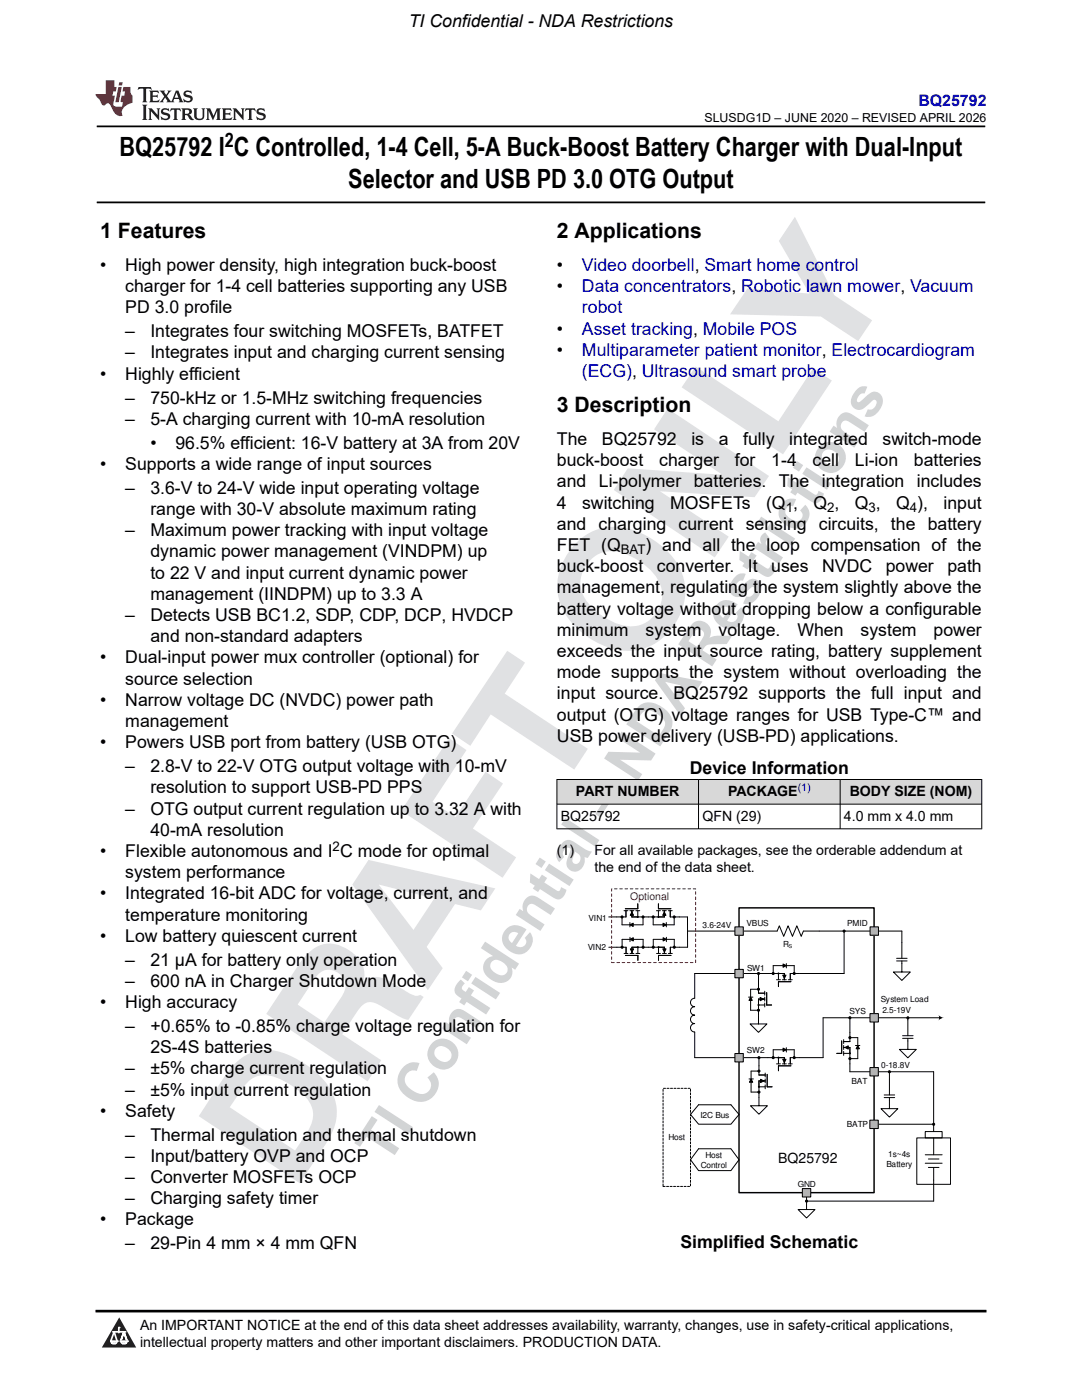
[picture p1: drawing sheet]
<svg xmlns="http://www.w3.org/2000/svg" width="216mm" height="279mm" viewBox="0 0 216 279" stroke-linecap="round" stroke-linejoin="round" font-family="sans-serif">
<defs><g id="words">
<text font-size="11.3" fill="#d2d4d5" x="77.3" y="232.7" transform="rotate(-57 77.3 232.7)">TI Confidential – NDA Restrictions</text>
<g font-size="5.3">
<text x="23.9" y="31.2">BQ25792 I C Controlled, 1-4 Cell, 5-A Buck-Boost Battery Charger with Dual-Input</text>
<text x="69.5" y="37.5">Selector and USB PD 3.0 OTG Output</text>
</g>
<g font-size="4.2">
<text x="20" y="47.5">1 Features</text>
<text x="111.1" y="47.5">2 Applications</text>
<text x="111.1" y="82.2">3 Description</text>
</g>
<text font-size="4" x="44.9" y="29.4">2</text>
<g font-size="3.5">
<text x="81.6" y="5.4">TI Confidential - NDA Restrictions</text>
<text x="20" y="54.1">•</text>
<text x="25" y="54.1">High power density, high integration buck-boost</text>
<text x="25" y="58.3">charger for 1-4 cell batteries supporting any USB</text>
<text x="111.1" y="54.1">•</text>
<text x="111.1" y="58.3">•</text>
<text x="25" y="62.5">PD 3.0 profile</text>
<text x="25" y="67.3">–</text>
<text x="25" y="71.5">–</text>
<text x="30" y="67.3">Integrates four switching MOSFETs, BATFET</text>
<text x="30" y="71.5">Integrates input and charging current sensing</text>
<text x="111.1" y="66.8">•</text>
<text x="111.1" y="71">•</text>
<text x="20" y="75.8">•</text>
<text x="25" y="75.8">Highly efficient</text>
<text x="25" y="80.5">–</text>
<text x="30" y="80.5">750-kHz or 1.5-MHz switching frequencies</text>
<text x="25" y="84.8">–</text>
<text x="30" y="84.8">5-A charging current with 10-mA resolution</text>
<text x="30" y="89.5">•</text>
<text x="35" y="89.5">96.5% efficient: 16-V battery at 3A from 20V</text>
<text x="111.1" y="88.8">The</text>
<text x="120.1" y="88.8">BQ25792</text>
<text x="138" y="88.8">is</text>
<text x="143.4" y="88.8">a</text>
<text x="148.3" y="88.8">fully</text>
<text x="157.5" y="88.8">integrated</text>
<text x="176.1" y="88.8">switch-mode</text>
<text x="20" y="93.8">•</text>
<text x="25" y="93.8">Supports a wide range of input sources</text>
<text x="111.1" y="93">buck-boost</text>
<text x="131.5" y="93">charger</text>
<text x="146.6" y="93">for</text>
<text x="153.9" y="93">1-4</text>
<text x="162.2" y="93">cell</text>
<text x="170.6" y="93">Li-ion</text>
<text x="182.4" y="93">batteries</text>
<text x="25" y="98.5">–</text>
<text x="30" y="98.5">3.6-V to 24-V wide input operating voltage</text>
<text x="111.1" y="101.5">4</text>
<text x="111.1" y="97.3">and</text>
<text x="116.2" y="101.5">switching</text>
<text x="119.5" y="97.3">Li-polymer batteries.</text>
<text x="133.7" y="101.5">MOSFETs</text>
<text x="152.9" y="101.5">(Q ,</text>
<text x="155.4" y="97.3">The</text>
<text x="162.3" y="101.5">Q ,</text>
<text x="164" y="97.3">integration</text>
<text x="170.6" y="101.5">Q ,</text>
<text x="178.8" y="101.5">Q ),</text>
<text x="183" y="97.3">includes</text>
<text x="188.3" y="101.5">input</text>
<text x="25" y="107">–</text>
<text x="30" y="102.8">range with 30-V absolute maximum rating</text>
<text x="30" y="107">Maximum power tracking with input voltage</text>
<text x="111.1" y="105.7">and charging current sensing circuits, the battery</text>
<text x="30" y="111.2">dynamic power management (VINDPM) up</text>
<text x="111.1" y="110">FET (Q</text>
<text x="128.8" y="110">) and all the loop compensation of the</text>
<text x="30" y="115.5">to 22 V and input current dynamic power</text>
<text x="30" y="119.7">management (IINDPM) up to 3.3 A</text>
<text x="111.1" y="118.4">management, regulating the system slightly above the</text>
<text x="111.1" y="114.2">buck-boost</text>
<text x="131.1" y="114.2">converter.</text>
<text x="149.3" y="114.2">It</text>
<text x="153.9" y="114.2">uses</text>
<text x="164" y="114.2">NVDC</text>
<text x="176.7" y="114.2">power</text>
<text x="189" y="114.2">path</text>
<text x="25" y="123.9">–</text>
<text x="30" y="123.9">Detects USB BC1.2, SDP, CDP, DCP, HVDCP</text>
<text x="111.1" y="122.7">battery voltage without dropping below a configurable</text>
<text x="30" y="128.2">and non-standard adapters</text>
<text x="111.1" y="126.9">minimum</text>
<text x="111.1" y="131.1">exceeds the input source rating, battery supplement</text>
<text x="128.8" y="126.9">system</text>
<text x="143.4" y="126.9">voltage.</text>
<text x="159.1" y="126.9">When</text>
<text x="171.7" y="126.9">system</text>
<text x="186.3" y="126.9">power</text>
<text x="20" y="132.4">•</text>
<text x="25" y="132.4">Dual-input power mux controller (optional) for</text>
<text x="25" y="136.6">source selection</text>
<text x="111.1" y="135.4">mode supports the system without overloading the</text>
<text x="20" y="140.9">•</text>
<text x="25" y="140.9">Narrow voltage DC (NVDC) power path</text>
<text x="111.1" y="143.8">output (OTG) voltage ranges for USB Type-C™ and</text>
<text x="111.1" y="139.6">input source. BQ25792 supports the full input and</text>
<text x="20" y="149.3">•</text>
<text x="25" y="145.1">management</text>
<text x="25" y="149.3">Powers USB port from battery (USB OTG)</text>
<text x="111.1" y="148.1">USB power delivery (USB-PD) applications.</text>
<text x="25" y="154.1">–</text>
<text x="30" y="154.1">2.8-V to 22-V OTG output voltage with 10-mV</text>
<text x="137.6" y="154.4">Device Information</text>
<text x="30" y="158.3">resolution to support USB-PD PPS</text>
<text x="25" y="162.6">–</text>
<text x="30" y="162.6">OTG output current regulation up to 3.32 A with</text>
<text x="30" y="166.8">40-mA resolution</text>
<text x="20" y="171">•</text>
<text x="25" y="171">Flexible autonomous and I C mode for optimal</text>
<text x="20" y="179.5">•</text>
<text x="25" y="179.5">Integrated 16-bit ADC for voltage, current, and</text>
<text x="25" y="175.3">system performance</text>
<text x="25" y="183.7">temperature monitoring</text>
<text x="20" y="188">•</text>
<text x="25" y="188">Low battery quiescent current</text>
<text x="25" y="192.7">–</text>
<text x="25" y="196.9">–</text>
<text x="30" y="192.7">21 µA for battery only operation</text>
<text x="30" y="196.9">600 nA in Charger Shutdown Mode</text>
<text x="20" y="201.2">•</text>
<text x="25" y="201.2">High accuracy</text>
<text x="25" y="205.9">–</text>
<text x="30" y="205.9">+0.65% to -0.85% charge voltage regulation for</text>
<text x="25" y="214.4">–</text>
<text x="30" y="210.2">2S-4S batteries</text>
<text x="30" y="214.4">±5% charge current regulation</text>
<text x="25" y="218.6">–</text>
<text x="30" y="218.6">±5% input current regulation</text>
<text x="20" y="222.9">•</text>
<text x="25" y="222.9">Safety</text>
<text x="25" y="227.6">–</text>
<text x="30" y="227.6">Thermal regulation and thermal shutdown</text>
<text x="25" y="231.9">–</text>
<text x="30" y="231.9">Input/battery OVP and OCP</text>
<text x="25" y="236.1">–</text>
<text x="30" y="236.1">Converter MOSFETs OCP</text>
<text x="20" y="244.6">•</text>
<text x="25" y="240.3">–</text>
<text x="25" y="244.6">Package</text>
<text x="30" y="240.3">Charging safety timer</text>
<text x="25" y="249.3">–</text>
<text x="30" y="249.3">29-Pin 4 mm × 4 mm QFN</text>
<text x="135.8" y="249.1">Simplified Schematic</text>
</g>
<g font-size="3.5" fill="#00f">
<text x="116.1" y="54.1">Video doorbell, Smart home control</text>
<text x="116.1" y="58.3">Data concentrators, Robotic lawn mower, Vacuum</text>
<text x="116.1" y="62.5">robot</text>
<text x="116.1" y="66.8">Asset tracking, Mobile POS</text>
<text x="116.1" y="71">Multiparameter patient monitor, Electrocardiogram</text>
<text x="116.1" y="75.2">(ECG), Ultrasound smart probe</text>
</g>
<text font-size="3.2" fill="#00f" x="183.3" y="21.1">BQ25792</text>
<g font-size="2.8">
<text x="114.9" y="158.8">PART NUMBER</text>
<text x="145.3" y="158.8">PACKAGE</text>
<text x="169.5" y="158.8">BODY SIZE (NOM)</text>
<text x="111.9" y="163.8">BQ25792</text>
<text x="140.2" y="163.8">QFN (29)</text>
<text x="168.4" y="163.8">4.0 mm x 4.0 mm</text>
<text x="111.1" y="170.6">(1)</text>
<text x="118.6" y="170.6">For all available packages, see the orderable addendum at</text>
<text x="118.6" y="173.9">the end of the data sheet.</text>
<text x="155.3" y="232.1">BQ25792</text>
<text x="27.9" y="265.5">An IMPORTANT NOTICE at the end of this data sheet addresses availability, warranty, changes, use in safety-critical applications,</text>
<text x="27.9" y="268.9">intellectual property matters and other important disclaimers. PRODUCTION DATA.</text>
</g>
<g font-size="2.6">
<text x="156.8" y="102.2">1</text>
<text x="165" y="102.2">2</text>
<text x="173.3" y="102.2">3</text>
<text x="181.6" y="102.2">4</text>
<text x="123.9" y="110.7">BAT</text>
<text x="66.4" y="169.8">2</text>
</g>
<text font-size="2.5" x="140.6" y="24.3">SLUSDG1D – JUNE 2020 – REVISED APRIL 2026</text>
<text font-size="2.1" fill="#00f" x="159.2" y="157.9">(1)</text>
<text font-size="2.1" fill="#c00000" x="125.7" y="179.6">Optional</text>
<g font-size="1.7">
<text x="117.4" y="183.8">VIN1</text>
<text x="140.2" y="185.2">3.6-24V</text>
<text x="149" y="184.9">VBUS</text>
<text x="169.1" y="184.9">PMID</text>
<text x="117.3" y="189.7">VIN2</text>
<text x="156.3" y="189">R</text>
<text x="149.1" y="193.9">SW1</text>
<text x="169.5" y="202.4">SYS</text>
<text x="175.7" y="200">System Load</text>
<text x="176.1" y="202.2">2.5-19V</text>
<text x="149.1" y="210.2">SW2</text>
<text x="175.9" y="213.2">0-18.8V</text>
<text x="169.9" y="216.4">BAT</text>
<text x="133.4" y="227.5">Host</text>
<text x="139.8" y="223.2">I2C Bus</text>
<text x="169" y="224.9">BATP</text>
<text x="139.8" y="233.1">Control</text>
<text x="140.8" y="231.1">Host</text>
<text x="176.9" y="232.8">Battery</text>
<text x="177.3" y="230.9">1s~4s</text>
<text x="159.2" y="236.9">GND</text>
</g>
<text font-size="1" x="157.4" y="189.2">S</text>
</g></defs>
<g fill="#e0e1e3">
<path d="M46.6 212.5l-1.8 2.3-5.1 8 20.1 13.3 4.5-6.7a11.8 11.8 0 0 0 2.8-9 12.8 12.8 0 0 0-6.1-8 13.7 13.7 0 0 0-9.1-2.8 8.9 8.9 0 0 0-5.3 2.9zM49.7 215.7a5.3 5.3 0 0 1 6.2-.3 14.6 14.6 0 0 1 5.8 4.6 5 5 0 0 1 0 5.3l-2.8 4.3-13.1-8.6 2.6-3.7z" fill-rule="evenodd"/>
<path d="M61.3 190.4l-1.7 2-6.5 10 20.3 13.4 2.7-4.2-7.8-5.2 2.9-4.5a3.2 3.2 0 0 1 3-1.9 29.1 29.1 0 0 1 5.5 2.9l1.8 .6 3-4.5-.6-.5a1.97 1.97 0 0 1-2.3-.3l-.5-.3a15.7 15.7 0 0 0-5.7-2.9 3.9 3.9 0 0 0-2.9 .9 5.3 5.3 0 0 0-2.7-6.2 6.1 6.1 0 0 0-8.5 .7zM63.3 194.7a3.3 3.3 0 0 1 3.3-1 3.3 3.3 0 0 1 2.4 2.6 4.4 4.4 0 0 1-1 2.8l-3.3 4.9-5.3-3.5z" fill-rule="evenodd"/>
<path d="M73.5 171.6l-3.2 4.9 15.1 21.1 2.9-4.4-3.2-4.2 5.7-8.6 5.2 1.3 2.8-4.4zM75.6 176.5l11.1 2.8-4.2 6.3z" fill-rule="evenodd"/>
<path d="M89.6 147.3l3.5 2.4-6.8 10.3 4.6 3.1 6-9.1 3.5 2.4-6 9 8.6 5.7-2.7 4.1-20.3-13.4z" fill-rule="evenodd"/>
<path d="M101.2 129.9l3.6 2.3-4.1 6.2 16.6 11-2.7 4.2-16.7-11-4.1 6.2-3.6-2.4z" fill-rule="evenodd"/>
<path d="M115.2 108.2a11.6 11.6 0 0 0-2.8 13.7 16.1 16.1 0 0 0 12.8 8 11.3 11.3 0 0 0 10.2-6.6 10.9 10.9 0 0 0-2.5-13.5 15.2 15.2 0 0 0-12-4.5 10.3 10.3 0 0 0-5.7 2.9zM117.6 112a6.2 6.2 0 0 1 7.6-1.3 11.2 11.2 0 0 1 6.8 6.7 6.4 6.4 0 0 1-2.5 6.4 6.4 6.4 0 0 1-6.8 .5 11.7 11.7 0 0 1-6.6-6.2 6.1 6.1 0 0 1 1.5-6.1z" fill-rule="evenodd"/>
<path d="M133.2 81.5l20.3 13.5-2.9 4.2-18.9-1.2 13.7 9.1-2.8 4.2-20.1-13.5 2.8-4.3 18.8 1.2-13.6-9z" fill-rule="evenodd"/>
<path d="M138.8 73.2l16.5 10.9 7-10.6 3.7 2.4-9.8 14.8-20.2-13.4z" fill-rule="evenodd"/>
<path d="M158.6 43.3l7.9 15.6 7.5 5-2.8 4.2-7.4-4.9-18.1-.5 3.4-5.1 12.4 1-6.1-10.5z" fill-rule="evenodd"/>
</g>
<path d="M19.3 25.2h177.3M19.3 40.4h177.3" fill="none" stroke="#000" stroke-width=".35"/>
<g fill="#d8d8d8">
<path d="M111.1 155.6h84.8v4.9h-84.8z" fill-rule="evenodd"/>
<path d="M111.2 155.6h28.1v4.8h-28.1z" fill-rule="evenodd"/>
<path d="M139.4 155.6h28.2v4.8h-28.2z" fill-rule="evenodd"/>
<path d="M167.7 155.6h28.1v4.8h-28.1z" fill-rule="evenodd"/>
</g>
<g fill="none" stroke="#000" stroke-width=".2">
<path d="M111.1 155.6h84.9M111.1 155.5v10M139.4 155.5v10M167.6 155.5v10M195.9 155.5v10M111.1 160.5h84.9M111.1 165.4h84.9M137.2 185.8h17.9M138.6 199.2a.84 .84 0 0 0-.8 .9 .84 .84 0 0 0 .8 .8 .84 .84 0 0 0-.8 .8 .84 .84 0 0 0 .8 .9 .84 .84 0 0 0-.8 .8 .84 .84 0 0 0 .8 .9 .84 .84 0 0 0-.8 .8 .84 .84 0 0 0 .8 .9v5.1h14.6M138.6 194.3h17.9v1.2M149.4 199h.8M149.8 199l.3 .7h-.7z"/>
<path d="M151.3 197.4h-1.5v4.2h1.5M151.3 196.4v1.8h1.3M151.7 199.1l.6 .3-.6 .3zM152.6 199.4h-1.3v3.3M152.6 197.8v.8M152.6 199v.8M153 198.1v2.5h1M154.3 194.3v-1.6h4.2v1.6M154.9 195.5h.8M155.3 194.3v1.2M156.1 195.5h.8M156.2 194.6h.6l-.3 .7z"/>
<path d="M156.2 192.4l.7 .3-.7 .3zM156.9 192.3v.9M157.3 195.5h.8M157.8 195.9h-2.5v1M159.5 194.3h-1.8v1.2M163.5 185.8h16.5M151.3 200.6h1.2M152.6 200.2v.8M164.2 203.1h23.3M176.4 219h2.1M176.4 218.5h2.1M177.5 213.9v4.6"/>
<path d="M177.5 219v2.3M179.5 209.4h3.3l-1.7 1.7zM180.1 207.2h2.1M180.1 206.7h2.1M181.1 203.1v3.6M181.1 207.2v2.2M139.4 220.5h6.5l1.6 1.9-1.6 2h-6.5l-1.6-2zM145.8 229.3h-6.4l-1.6 2.1 1.6 2.2h6.5l1.6-2.2-1.6-2.1M160.9 238v3.4M174.4 224.4h11.9M175.8 221.3h3.4l-1.7 1.6zM182.9 227.1h6.8v9.3h-6.8z"/>
<path d="M184.6 225.8h3.4v1.3h-3.4zM184.6 230.5h3.4M184.6 232.1h3.4M185.3 231.3h2.1M185.3 233h2.1M186.3 227.1v3.4M186.3 233v2.5M159.3 241.4h3.3l-1.7 1.7z"/>
<circle cx="151.3" cy="197.4" r=".21"/>
<circle cx="154.3" cy="194.3" r=".21"/>
<circle cx="158.5" cy="194.3" r=".21"/>
<circle cx="151.3" cy="201.6" r=".21"/>
<circle cx="177.5" cy="213.9" r=".21"/>
<circle cx="160.9" cy="239.7" r=".21"/>
</g>
<g fill="#000">
<path d="M149.8 199l.3 .7h-.7zM151.7 199.1l.6 .3-.6 .3zM156.2 194.6h.6l-.3 .7zM156.2 192.4l.7 .3-.7 .3z"/>
<path d="M187.3 202.6l.5 .4 .6 .1-.6 .2-.5 .4 .1-.6z" fill-rule="evenodd"/>
<circle cx="151.3" cy="197.4" r=".21"/>
<circle cx="154.3" cy="194.3" r=".21"/>
<circle cx="155.3" cy="194.3" r=".21"/>
<circle cx="158.5" cy="194.3" r=".21"/>
<circle cx="151.3" cy="200.6" r=".21"/>
<circle cx="151.3" cy="201.6" r=".21"/>
<circle cx="177.5" cy="213.9" r=".21"/>
<circle cx="160.9" cy="239.7" r=".21"/>
</g>
<path d="M147.5 181.2h26.9v56.8h-26.9z" fill="none" stroke="#000" stroke-width=".29"/>
<path d="M132.3 217.2h5.5v19.6h-5.5z" fill="none" stroke="#000" stroke-width=".2" stroke-dasharray=".4 .3"/>
<path d="M146.6 185h1.7v1.7h-1.7z" fill-rule="evenodd" fill="#b3b3b3"/>
<path d="M146.6 185h1.7v1.7h-1.7z" fill="none" stroke="#000" stroke-width=".2"/>
<path d="M146.6 193.5h1.7v1.6h-1.7z" fill-rule="evenodd" fill="#b3b3b3"/>
<g fill="none" stroke="#000" stroke-width=".2">
<path d="M146.6 193.5h1.7v1.6h-1.7zM151.3 194.3v2.1M149.5 215.3h.8M149.7 204.4h3.3l-1.7 1.6zM149.9 215.3l.3 .7h-.7zM151.3 202.7v1.7M151.4 213.8h-1.5v4.1h1.5M151.4 211.1v3.4h1.3M151.4 216.9h1.2M151.8 215.4l.6 .3-.6 .3zM152.7 215.7h-1.3v5M152.7 214.2v.7"/>
<path d="M152.7 215.3v.8M152.7 216.5v.8M153.1 214.4v2.5h1M153.2 211.1h3.3v1.2M154.3 211.1v-1.6h4.2v1.6M154.9 212.3h.8M155.3 211.1v1.2M156.1 212.3h.8M156.2 211.4h.6l-.3 .7zM156.2 209.2l.7 .3-.7 .3zM156.9 209.1v.9M157.3 212.3h.8"/>
<path d="M157.8 212.7h-2.5v1M159.5 211.1h-1.8v1.2M149.8 220.7h3.3l-1.7 1.7z"/>
<circle cx="151.3" cy="194.3" r=".21"/>
<circle cx="168.4" cy="185.8" r=".21"/>
<circle cx="151.4" cy="213.8" r=".21"/>
<circle cx="151.4" cy="217.9" r=".21"/>
<circle cx="151.4" cy="211.1" r=".21"/>
<circle cx="154.3" cy="211.1" r=".21"/>
<circle cx="158.5" cy="211.1" r=".21"/>
<circle cx="169.6" cy="203.1" r=".21"/>
</g>
<g fill="#000">
<path d="M149.9 215.3l.3 .7h-.7zM151.8 215.4l.6 .3-.6 .3zM156.2 211.4h.6l-.3 .7zM156.2 209.2l.7 .3-.7 .3z"/>
<circle cx="151.3" cy="194.3" r=".21"/>
<circle cx="168.4" cy="185.8" r=".21"/>
<circle cx="151.4" cy="216.9" r=".21"/>
<circle cx="151.4" cy="213.8" r=".21"/>
<circle cx="151.4" cy="217.9" r=".21"/>
<circle cx="151.4" cy="211.1" r=".21"/>
<circle cx="154.3" cy="211.1" r=".21"/>
<circle cx="155.3" cy="211.1" r=".21"/>
<circle cx="158.5" cy="211.1" r=".21"/>
<circle cx="169.6" cy="203.1" r=".21"/>
</g>
<path d="M146.6 210.3h1.7v1.6h-1.7z" fill-rule="evenodd" fill="#b3b3b3"/>
<g fill="none" stroke="#000" stroke-width=".2">
<path d="M146.6 210.3h1.7v1.6h-1.7zM164.2 203.1v8h-4.7M167.9 207.7v2.5h-.9M168.3 209h1.3v4.9h16.7v11.9M168.3 207.5v.8M168.3 208.7v.7M168.3 209.8v.8M168.4 210.2h1.2M168.6 209l.7-.3v.7zM169.6 207.1h1.6v4.2h-1.6M169.6 203.1v4.8h-1.3M170.7 208.7h.9"/>
<path d="M171.2 208.7l.3 .6h-.7z"/>
<circle cx="169.6" cy="211.3" r=".21"/>
<circle cx="169.6" cy="207.1" r=".21"/>
</g>
<g fill="#000">
<path d="M168.6 209l.7-.3v.7zM171.2 208.7l.3 .6h-.7z"/>
<circle cx="169.6" cy="210.2" r=".21"/>
<circle cx="169.6" cy="211.3" r=".21"/>
<circle cx="169.6" cy="207.1" r=".21"/>
</g>
<path d="M173.6 202.3h1.7v1.7h-1.7z" fill-rule="evenodd" fill="#b3b3b3"/>
<path d="M173.6 202.3h1.7v1.7h-1.7z" fill="none" stroke="#000" stroke-width=".2"/>
<path d="M173.6 213.1h1.7v1.6h-1.7z" fill-rule="evenodd" fill="#b3b3b3"/>
<path d="M173.6 213.1h1.7v1.6h-1.7z" fill="none" stroke="#000" stroke-width=".2"/>
<path d="M160.1 237.2h1.7v1.7h-1.7z" fill-rule="evenodd" fill="#b3b3b3"/>
<path d="M160.1 237.2h1.7v1.7h-1.7z" fill="none" stroke="#000" stroke-width=".2"/>
<path d="M173.6 185h1.7v1.6h-1.7z" fill-rule="evenodd" fill="#b3b3b3"/>
<path d="M155.1 185.8l.4-1 .9 2.1 .9-2.1 .8 2.1 .9-2.1 .9 2.1 .4-1.1h3.2M168.4 185.8v8.5h-8.9M173.6 185h1.7v1.6h-1.7zM178.3 194h3.3l-1.6 1.7zM178.9 191.8h2.1M178.9 191.3h2.1M180 185.8v5.5M180 191.8v2.2M186.3 235.5v4.2h-25.4" fill="none" stroke="#000" stroke-width=".2"/>
<path d="M173.6 223.5h1.6v1.7h-1.6z" fill-rule="evenodd" fill="#b3b3b3"/>
<g fill="none" stroke="#000" stroke-width=".2">
<path d="M121.5 189h3.4v1.3M124.1 183v1.6h4.2v-1.6M124.1 189v-1.5h4.2v1.5M124.5 181.8h.8M124.5 190.3h.8M124.8 190.7h2.5v1M124.9 181.8v1.2h-3.4M125.7 184.6l.6-.4v.7zM125.7 181.8h.8M125.7 184.1v.9M125.7 187.5l.7-.4v.7zM125.7 187.1v.8"/>
<path d="M125.7 190.3h.8M125.8 189.4h.6l-.3 .6zM126.1 182l.3 .7h-.6zM126.1 181.8v1.2h6.5v-1.2M126.9 181.8h.8M126.9 190.3h.8M127.3 180.4v1h-2.5M127.3 181.8v1.2M127.3 189v1.2M130.3 183v1.6h4.2v-1.6M130.4 189v-1.5h4.1v1.5M131 181.8h.8"/>
<path d="M131 190.3h.8M131.4 180.4v1h2.5M131.4 181.8v1.2M131.4 189v1.2M132.2 181.8h.8M132.2 190.3h.8M132.2 189.4h.7l-.3 .6zM132.3 184.2l.7 .4-.7 .3zM132.3 187.1l.7 .4-.7 .3zM132.6 182l.3 .7h-.7zM132.6 190.3v-1.3h-6.5v1.3M133 184.1v.9"/>
<path d="M133 187.1v.8M133.3 181.8h.8M133.4 190.3h.7M133.7 181.8v1.2h3.5v6h-3.4v1.3M133.9 190.7h-2.5v1M138.6 194.3v4.9M173.6 223.5h1.6v1.7h-1.6z"/>
<circle cx="124.1" cy="183" r=".21"/>
<circle cx="124.1" cy="189" r=".21"/>
<circle cx="128.3" cy="183" r=".21"/>
<circle cx="128.3" cy="189" r=".21"/>
<circle cx="130.3" cy="183" r=".21"/>
<circle cx="130.4" cy="189" r=".21"/>
<circle cx="134.5" cy="183" r=".21"/>
<circle cx="134.5" cy="189" r=".21"/>
<circle cx="181.2" cy="203.1" r=".21"/>
<circle cx="186.3" cy="224.4" r=".21"/>
</g>
<g fill="#000">
<path d="M125.7 184.6l.6-.4v.7zM125.7 187.5l.7-.4v.7zM126.1 182l.3 .7h-.6zM125.8 189.4h.6l-.3 .6zM132.6 182l.3 .7h-.7zM132.2 189.4h.7l-.3 .6zM132.3 184.2l.7 .4-.7 .3zM132.3 187.1l.7 .4-.7 .3z"/>
<circle cx="124.1" cy="183" r=".21"/>
<circle cx="124.1" cy="189" r=".21"/>
<circle cx="127.3" cy="183" r=".21"/>
<circle cx="127.3" cy="189" r=".21"/>
<circle cx="128.3" cy="183" r=".21"/>
<circle cx="128.3" cy="189" r=".21"/>
<circle cx="130.3" cy="183" r=".21"/>
<circle cx="130.4" cy="189" r=".21"/>
<circle cx="131.4" cy="183" r=".21"/>
<circle cx="131.4" cy="189" r=".21"/>
<circle cx="134.5" cy="183" r=".21"/>
<circle cx="134.5" cy="189" r=".21"/>
<circle cx="181.2" cy="203.1" r=".21"/>
<circle cx="186.3" cy="224.4" r=".21"/>
</g>
<path d="M122 177.4h16.8v14.7h-16.8z" fill="none" stroke="#c00000" stroke-width=".2" stroke-dasharray=".5 .5"/>
<path d="M0 0h215.9v23.8h-215.9z" fill-rule="evenodd" fill="#fff"/>
<path d="M27.7 17.4l-.2 .6 .5-.3h.6v.2v2.1l-.2 .4h1l-.2-.4v-2.1v-.2h.5l.5 .3-.1-.6zM29.8 18.1l.2 .4v1.5l-.2 .4h1.9l.1-.6a1.08 1.08 0 0 1-1.3 .2v-.7h.6l.4 .2v-.6l-.4 .2h-.6v-.6l.2-.1a1 1 0 0 1 1 .2l-.1-.5zM31.8 18.1l1 1.1-1 1.2h.9l-.2-.2 .4-.7 .5 .7-.2 .2h1.6l-.2-.2 .1-.4h1l.1 .4-.1 .2h.9l-.2-.3-.8-2h-.5l-1 2.2-.8-1.1 .9-1.1h-.8l.2 .2-.5 .7-.3-.7 .1-.2zM35.2 18.5l.4 1h-.8zM36.8 18.2a.65 .65 0 0 0-.2 .8 .65 .65 0 0 0 .6 .4l.7 .2 .1 .2a.79 .79 0 0 1-.7 .4 .79 .79 0 0 1-.7-.5l.1 .7 .2-.1a.93 .93 0 0 0 1.1 .1 .93 .93 0 0 0 .4-1 1.46 1.46 0 0 0-1.2-.6l-.1-.3a1.09 1.09 0 0 1 1.2 .2l-.2-.6-.1 .1-.6-.2zM28.4 20.9l.2 .4v2.3l-.2 .3h1l-.2-.3v-2.3l.2-.4zM29.6 21.6l.2 .4v1.6l-.2 .3h.8l-.3-.3v-1.4l1.7 1.8v-2l.2-.4h-.8l.2 .2 .1 1.1-1.2-1.3zM32.3 21.8a.65 .65 0 0 0-.2 .7 .65 .65 0 0 0 .7 .4l.6 .2 .1 .2a.79 .79 0 0 1-.7 .4 .79 .79 0 0 1-.7-.5l.1 .7 .2-.1a.93 .93 0 0 0 1.1 .1 .93 .93 0 0 0 .4-.9 1.46 1.46 0 0 0-1.2-.6l-.1-.4a1.09 1.09 0 0 1 1.2 .2l-.2-.6-.1 .1-.6-.1zM34.1 21.6l-.1 .7a.63 .63 0 0 1 .7-.4l.1 1.7-.3 .3h1l-.2-.3v-1.7a.66 .66 0 0 1 .8 .4l-.1-.7zM36.2 21.6l.2 .4v1.6l-.2 .3h.9l-.2-.2v-.7h.5l.1 .2a.79 .79 0 0 0 1.2 .6l-1-.9a.61 .61 0 0 0 .6-.6 .61 .61 0 0 0-.5-.6zM36.9 21.9h.2a.47 .47 0 0 1 .5 .1 .47 .47 0 0 1 .1 .5l-.2 .2h-.6zM38.5 21.6l.2 .2a2.27 2.27 0 0 0 .4 2 1.04 1.04 0 0 0 1.7-.7v-1.3l.2-.2h-.8l.2 .4v1.1a.6 .6 0 0 1-.6 .6 .6 .6 0 0 1-.6-.6v-1.1l.3-.4zM41.1 21.6l.2 .4v1.6l-.2 .3h.7l-.2-.3v-1.5l.9 1.9 .8-1.9v1.5l-.2 .3h1l-.3-.3v-1.6l.3-.4h-.8l-.7 1.5-.7-1.5zM44.3 21.6l.2 .4v1.6l-.2 .3h1.9l.1-.5a1.09 1.09 0 0 1-1.3 .1v-.6h.6l.4 .1v-.6l-.4 .2h-.6v-.6l.2-.1a1.01 1.01 0 0 1 1 .3l-.1-.6zM46.4 21.6l.3 .4v1.6l-.3 .3h.8l-.2-.3v-1.4l1.6 1.8v-2l.2-.4h-.7l.2 .2v1.1l-1.2-1.3zM49 21.6l-.1 .7a.63 .63 0 0 1 .8-.4v1.7l-.3 .3h1l-.2-.3v-1.7a.66 .66 0 0 1 .8 .4l-.1-.7zM51.4 21.8a.65 .65 0 0 0-.2 .7 .65 .65 0 0 0 .6 .4l.6 .2 .2 .2a.79 .79 0 0 1-.8 .4 .79 .79 0 0 1-.6-.5l.1 .7 .2-.1a.93 .93 0 0 0 1 .1 .93 .93 0 0 0 .5-.9 1.46 1.46 0 0 0-1.3-.6l-.1-.4a1.09 1.09 0 0 1 1.3 .2l-.2-.6-.2 .1-.5-.1z" fill="#231f20"/>
<path d="M21.1 16v2.8h-2.1l.1 .3 .9 1a.95 .95 0 0 0 .9 .9 .59 .59 0 0 1 .6-.4 .59 .59 0 0 1 .5 .4l.4 .8a1.59 1.59 0 0 0 2.1 1.3 1.61 1.61 0 0 1 1-2.2l1-.4-.1-1.5a1.59 1.59 0 0 1-.4-1.6h-1.4l-.2 .9h.5l-.1 .8h-.5l-.2 1v.2l.4 .1-.2 .9h-.6a.73 .73 0 0 1-1.1-.7l.3-1.5h-.5l.2-.8h.5l.2-.9h-.5v-1.4zM23.6 17.4l-.6 3h.7l.6-3zM23.8 16.4l-.1 .7h.7l.1-.7z" fill="#ed1c24"/>
<path d="M0 261.4h215.9v18h-215.9z" fill-rule="evenodd" fill="#fff"/>
<path d="M23.8 262.9l3.4 6h-6.9z" fill="#231f20"/>
<path d="M22.1 267.7h1.3l-.4 .5h-.3a.55 .55 0 0 1-.6-.5z" fill-rule="evenodd" fill="#fff"/>
<path d="M22.1 267.7h1.3l-.4 .5h-.3a.55 .55 0 0 1-.6-.5z" fill="none" stroke="#231f20" stroke-width=".34"/>
<path d="M22.1 267.7h1.3l-.4 .5h-.5zM23.7 265.9h.1M23.7 264.9v1z" fill="none" stroke="#fff" stroke-width=".34"/>
<circle cx="23.7" cy="264.9" r=".17" fill="#fff"/>
<path d="M22.6 265.8h.1M22.6 265.8h2.3z" fill="none" stroke="#fff" stroke-width=".34"/>
<circle cx="24.9" cy="265.8" r=".17" fill="#fff"/>
<path d="M24 267.7h.1" fill="none" stroke="#fff" stroke-width=".34"/>
<path d="M24.7 265.8l-.7 1.9z" fill="#fff"/>
<path d="M24.7 265.8l-.7 1.9z" fill="none" stroke="#fff" stroke-width=".34"/>
<path d="M24.7 265.8l.7 1.9z" fill="#fff"/>
<path d="M24.7 265.8l.7 1.9zM25.3 267.7h.1" fill="none" stroke="#fff" stroke-width=".34"/>
<circle cx="22.1" cy="267.7" r=".17" fill="#fff"/>
<path d="M22.8 265.8l-.7 1.9zM22.8 265.8l.6 1.9z" fill="none" stroke="#fff" stroke-width=".34"/>
<circle cx="23.4" cy="267.7" r=".17" fill="#fff"/>
<path d="M24.1 267.7h1.3a.65 .65 0 0 1-.6 .5 .65 .65 0 0 1-.7-.5z" fill-rule="evenodd" fill="#fff"/>
<path d="M24.1 267.7h1.3a.65 .65 0 0 1-.6 .5 .65 .65 0 0 1-.7-.5z" fill="none" stroke="#231f20" stroke-width=".34"/>
<path d="M24 267.7h.1M24.1 267.7h1.3l-.4 .5h-.5z" fill="none" stroke="#fff" stroke-width=".34"/>
<circle cx="25.4" cy="267.7" r=".17" fill="#fff"/>
<path d="M19 261.7h177.8" fill="none" stroke="#000" stroke-width=".53"/>
<use href="#words"/>
</svg>
